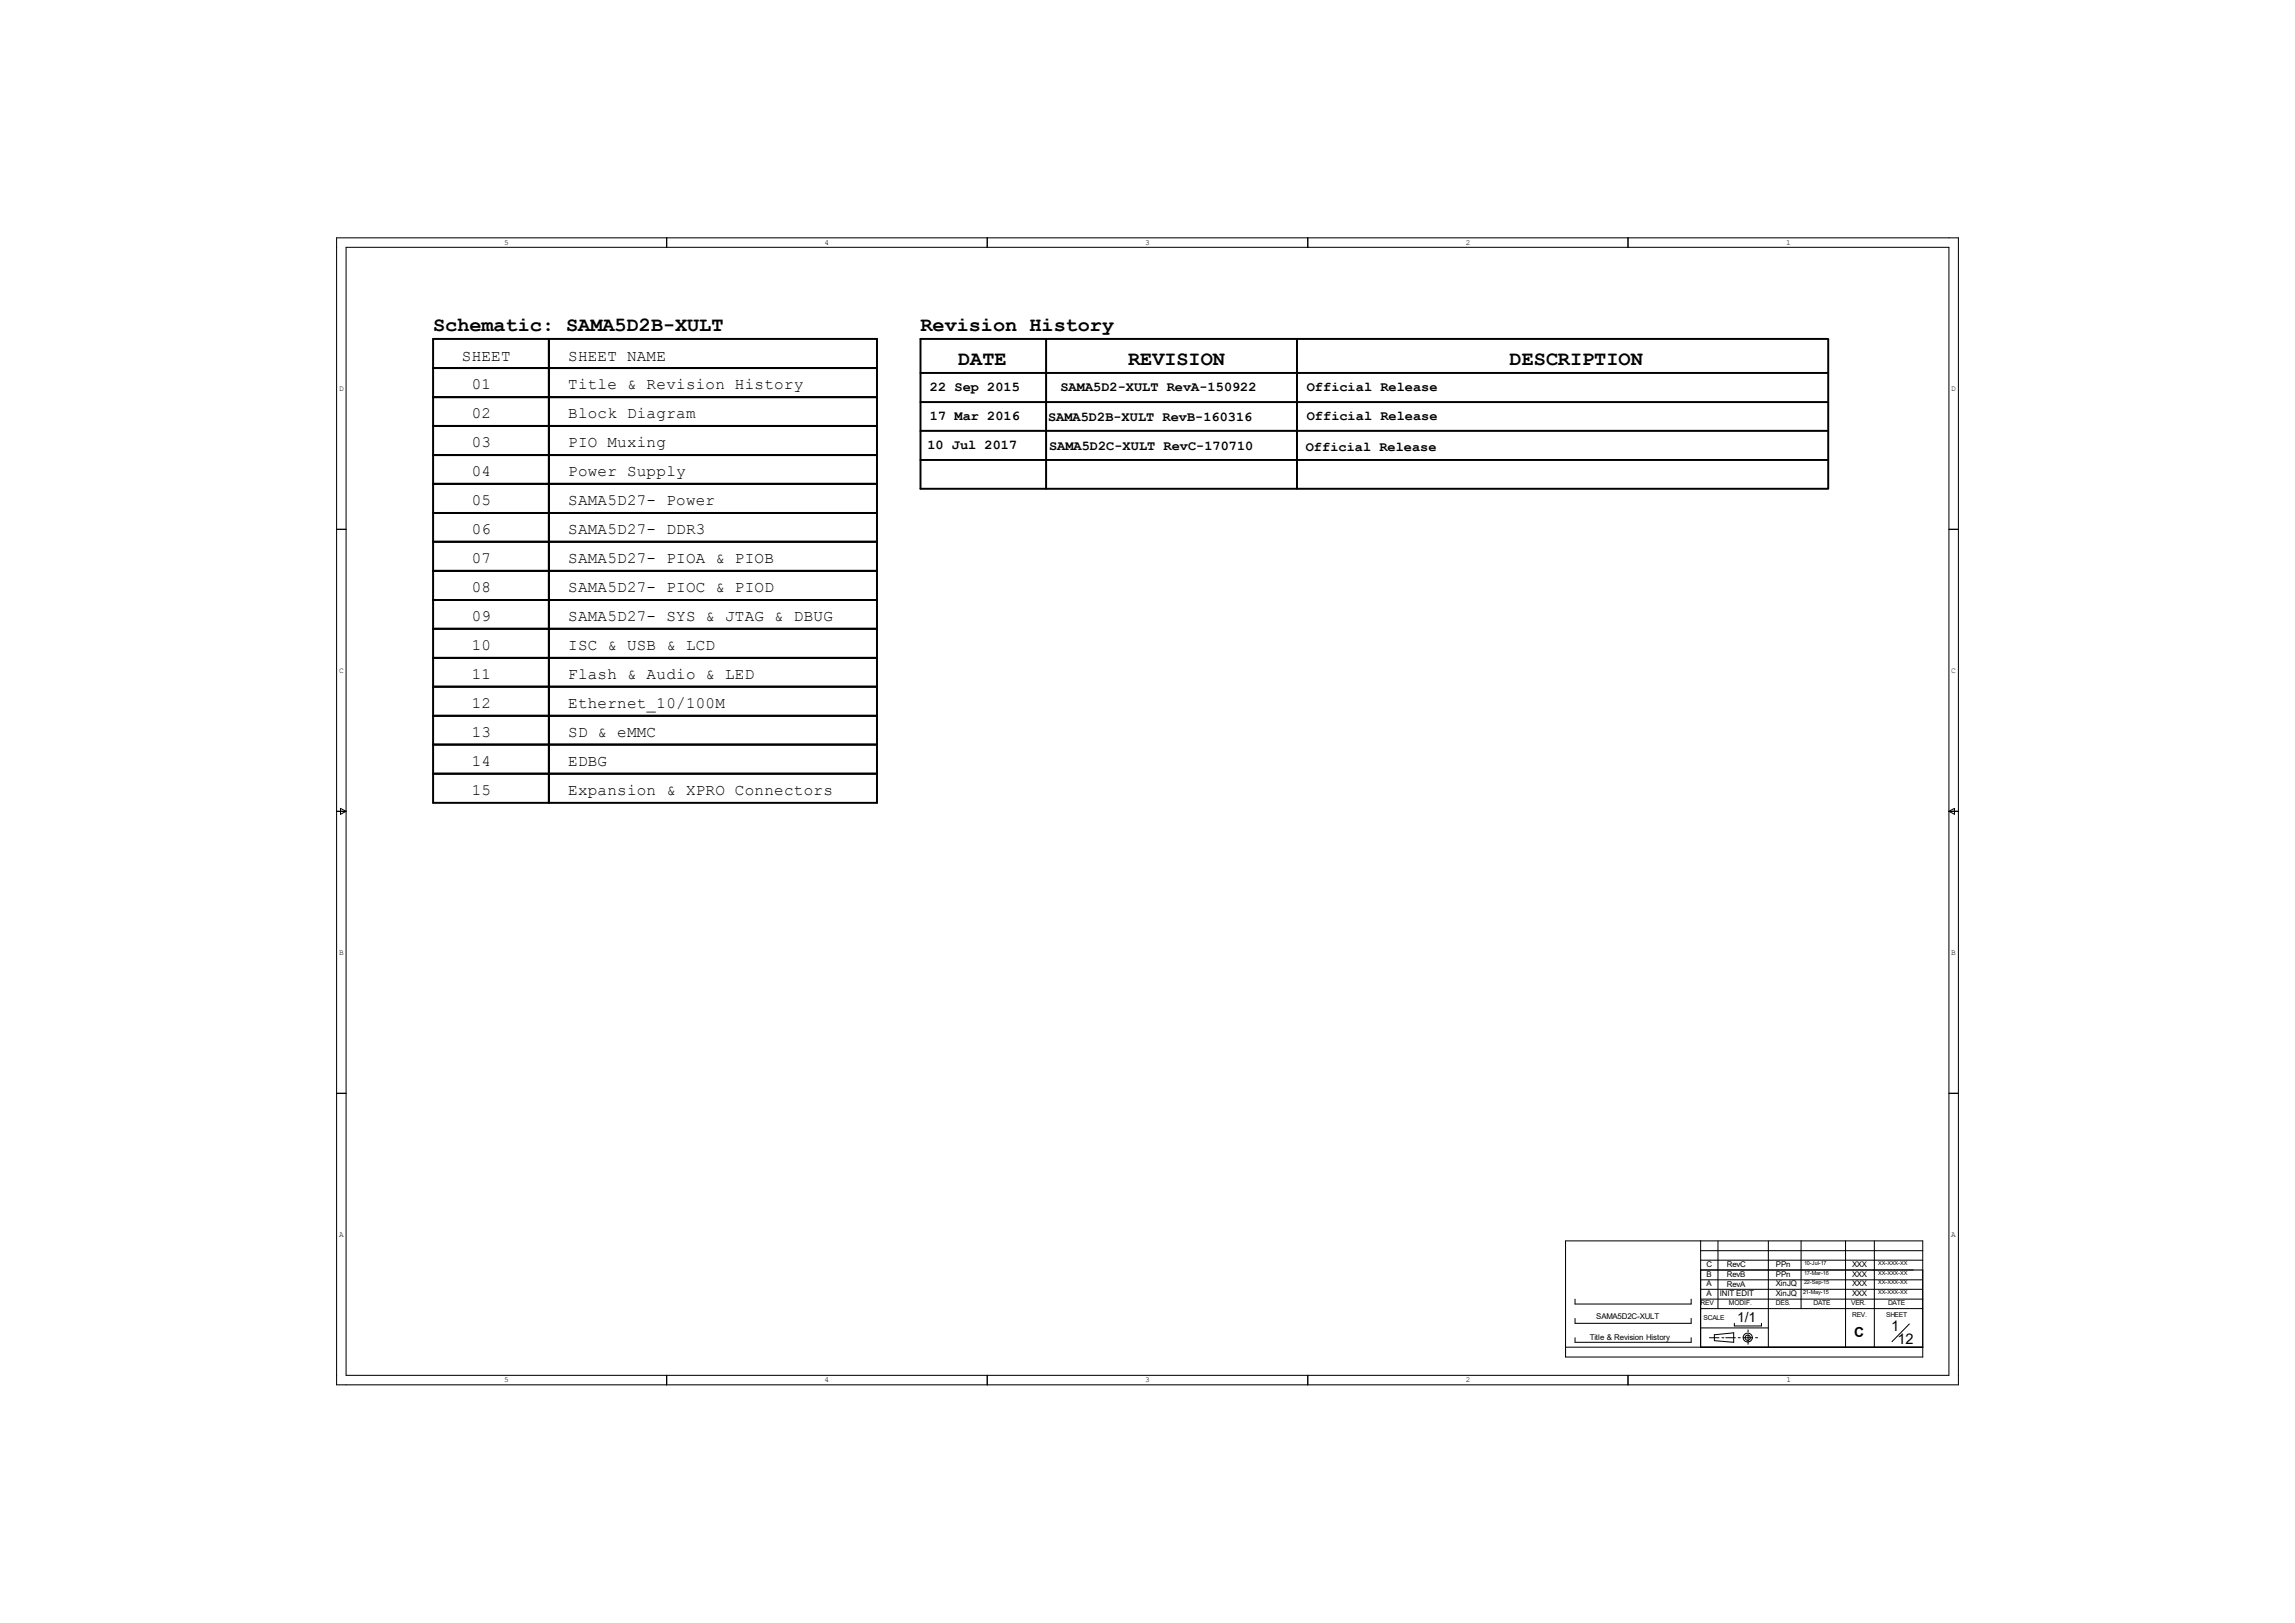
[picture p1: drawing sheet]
<svg xmlns="http://www.w3.org/2000/svg" width="297mm" height="210mm" viewBox="0 0 297 210" stroke-linecap="round" stroke-linejoin="round" font-family="sans-serif">
<defs><g id="words">
<g font-size="2.6">
<text x="56" y="42.9">Schematic: SAMA5D2B-XULT</text>
<text x="119.1" y="42.9">Revision History</text>
<text x="124" y="47.2">DATE</text>
<text x="146" y="47.2">REVISION</text>
<text x="195.4" y="47.2">DESCRIPTION</text>
</g>
<g font-size="2.1">
<text x="59.8" y="46.7">SHEET</text>
<text x="73.5" y="46.7">SHEET NAME</text>
<text x="61" y="50.4">01</text>
<text x="73.5" y="50.4">Title &amp; Revision History</text>
<text x="61" y="57.9">03</text>
<text x="61" y="54.1">02</text>
<text x="73.5" y="57.9">PIO Muxing</text>
<text x="73.5" y="54.1">Block Diagram</text>
<text x="61" y="65.4">05</text>
<text x="61" y="61.6">04</text>
<text x="73.5" y="61.6">Power Supply</text>
<text x="73.5" y="65.4">SAMA5D27- Power</text>
<text x="61" y="69.1">06</text>
<text x="73.5" y="69.1">SAMA5D27- DDR3</text>
<text x="61" y="76.6">08</text>
<text x="61" y="72.9">07</text>
<text x="73.5" y="72.9">SAMA5D27- PIOA &amp; PIOB</text>
<text x="73.5" y="76.6">SAMA5D27- PIOC &amp; PIOD</text>
<text x="61" y="80.4">09</text>
<text x="73.5" y="80.4">SAMA5D27- SYS &amp; JTAG &amp; DBUG</text>
<text x="61" y="87.9">11</text>
<text x="61" y="84.1">10</text>
<text x="73.5" y="87.9">Flash &amp; Audio &amp; LED</text>
<text x="73.5" y="84.1">ISC &amp; USB &amp; LCD</text>
<text x="61" y="95.4">13</text>
<text x="61" y="91.6">12</text>
<text x="73.5" y="95.4">SD &amp; eMMC</text>
<text x="73.5" y="91.6">Ethernet_10/100M</text>
<text x="61" y="99.1">14</text>
<text x="73.5" y="99.1">EDBG</text>
<text x="61" y="102.9">15</text>
<text x="73.5" y="102.9">Expansion &amp; XPRO Connectors</text>
</g>
<g font-size="1.9">
<text x="244.7" y="172.2">1</text>
<text x="245.6" y="173.9">12</text>
</g>
<g font-size="1.8">
<text x="120.4" y="50.6">22 Sep 2015</text>
<text x="137.2" y="50.6">SAMA5D2-XULT RevA-150922</text>
<text x="169.1" y="50.6">Official Release</text>
<text x="120" y="58.1">10 Jul 2017</text>
<text x="120.4" y="54.4">17 Mar 2016</text>
<text x="135.6" y="54.5">SAMA5D2B-XULT RevB-160316</text>
<text x="135.8" y="58.3">SAMA5D2C-XULT RevC-170710</text>
<text x="169" y="58.4">Official Release</text>
<text x="169.1" y="54.4">Official Release</text>
<text x="224.8" y="171.1">1/1</text>
<text x="239.9" y="173">C</text>
</g>
<g font-size="1">
<text x="65.2" y="31.7">5</text>
<text x="106.7" y="31.7">4</text>
<text x="148.2" y="31.7">3</text>
<text x="189.7" y="31.7">2</text>
<text x="231.2" y="31.7">1</text>
<text x="43.9" y="50.5">D</text>
<text x="252.5" y="50.5">D</text>
<text x="43.9" y="87">C</text>
<text x="252.5" y="87">C</text>
<text x="43.9" y="123.5">B</text>
<text x="252.5" y="123.5">B</text>
<text x="43.9" y="160">A</text>
<text x="252.5" y="160">A</text>
<text x="220.9" y="164">C</text>
<text x="220.9" y="167.7">A</text>
<text x="220.9" y="166.5">A</text>
<text x="220.9" y="165.2">B</text>
<text x="222.6" y="167.7">INIT EDIT</text>
<text x="223.5" y="164">RevC</text>
<text x="223.5" y="166.6">RevA</text>
<text x="223.5" y="165.2">RevB</text>
<text x="229.8" y="165.2">PPn</text>
<text x="229.8" y="167.7">XinJQ</text>
<text x="229.8" y="166.5">XinJQ</text>
<text x="229.8" y="164">PPn</text>
<text x="239.7" y="164">XXX</text>
<text x="239.7" y="165.2">XXX</text>
<text x="239.7" y="167.7">XXX</text>
<text x="239.7" y="166.5">XXX</text>
<text x="205.7" y="173.4">Title &amp; Revision History</text>
<text x="206.6" y="170.7">SAMA5D2C-XULT</text>
<text x="65.2" y="178.9">5</text>
<text x="106.7" y="178.9">4</text>
<text x="148.2" y="178.9">3</text>
<text x="189.7" y="178.9">2</text>
<text x="231.2" y="178.9">1</text>
</g>
<g font-size=".9">
<text x="220.1" y="168.8">REV</text>
<text x="220.5" y="170.9">SCALE</text>
<text x="223.7" y="168.8">MODIF.</text>
<text x="229.8" y="168.8">DES.</text>
<text x="234.7" y="168.8">DATE</text>
<text x="239.6" y="168.8">VER.</text>
<text x="239.7" y="170.5">REV.</text>
<text x="244.1" y="170.5">SHEET</text>
<text x="244.3" y="168.8">DATE</text>
</g>
<g font-size=".7">
<text x="233.3" y="167.5">21-May-15</text>
<text x="233.5" y="165">17-Mar-16</text>
<text x="233.5" y="166.2">22-Sep-15</text>
<text x="233.5" y="163.7">10-Jul-17</text>
<text x="243.1" y="163.7">XX-XXX-XX</text>
<text x="243.1" y="167.5">XX-XXX-XX</text>
<text x="243.1" y="166.2">XX-XXX-XX</text>
<text x="243.1" y="165">XX-XXX-XX</text>
</g>
</g></defs>
<g fill="none" stroke="#000" stroke-width=".25">
<path d="M56 43.9h57.5v60h-57.5zM56 47.6h57.5M56 51.4h57.5M56 55.1h57.5M56 58.9h57.5M71 43.9v60M119.1 48.3h117.4M119.1 55.8h117.4M119.1 59.5h117.4M119.1 52h117.4M135.4 43.9v19.3M167.9 43.9v19.3"/>
<path d="M236.5 43.9h-117.4v19.3h117.4M236.6 43.9v19.3M56 66.4h57.5M56 70.1h57.5M56 62.6h57.5M56 77.6h57.5M56 73.9h57.5M56 81.4h57.5M56 85.1h57.5M56 88.9h57.5M56 92.6h57.5M56 96.4h57.5"/>
<path d="M56 100.1h57.5"/>
</g>
<g fill="none" stroke="#000" stroke-width=".13">
<path d="M43.6 30.8h209.8v148.4h-209.8zM44.8 32h207.4v146h-207.4zM86.3 30.8v1.2M127.8 30.8v1.2M169.2 30.8v1.2M210.7 30.8v1.2M43.6 68.5h1.2M252.2 68.5h1.2M43.6 105h1.2M44.1 104.6l.7 .4-.7 .4zM252.2 105h1.2M252.2 105l.7-.4v.8z"/>
<path d="M43.6 141.5h1.2M252.2 141.5h1.2M86.3 178v1.2M127.8 178v1.2M169.2 178v1.2M202.6 160.6h46.2v15h-46.2zM202.6 174.3h46.2M203.8 173.1v.6h15.1v-.6M203.8 168.1v.6h15.1v-.6M203.8 170.6v.6h15.1v-.6M210.7 178v1.2M220.1 161.8h28.7"/>
<path d="M220.1 166.8h28.6M220.1 165.6h28.6M220.1 164.3h28.7M220.1 163.1h28.7M220.1 169.3h28.7M220.1 160.6v13.7M220.1 171.8h8.8M220.1 168.1h28.7M221.2 173.1h1.3M221.9 172.7l2.5-.2v1.2l-2.5-.2zM222.3 160.6v8.7M222.8 173.1h.3"/>
<path d="M223.4 173.1h1.2M224.5 171.2v.4h3.5v-.4M225 173.1h.2M225.6 173.1h1.2M226.2 172.1v.2M226.2 172.7v1.2M227.2 173.1h.3M228.9 160.6v13.7M233.1 160.6v8.7M238.8 160.6v13.7M242.6 160.6v13.7M247.1 171.3l-2.2 2.3"/>
<circle cx="226.2" cy="173.1" r=".34"/>
<circle cx="226.2" cy="173.1" r=".58"/>
</g>
<use href="#words"/>
</svg>
